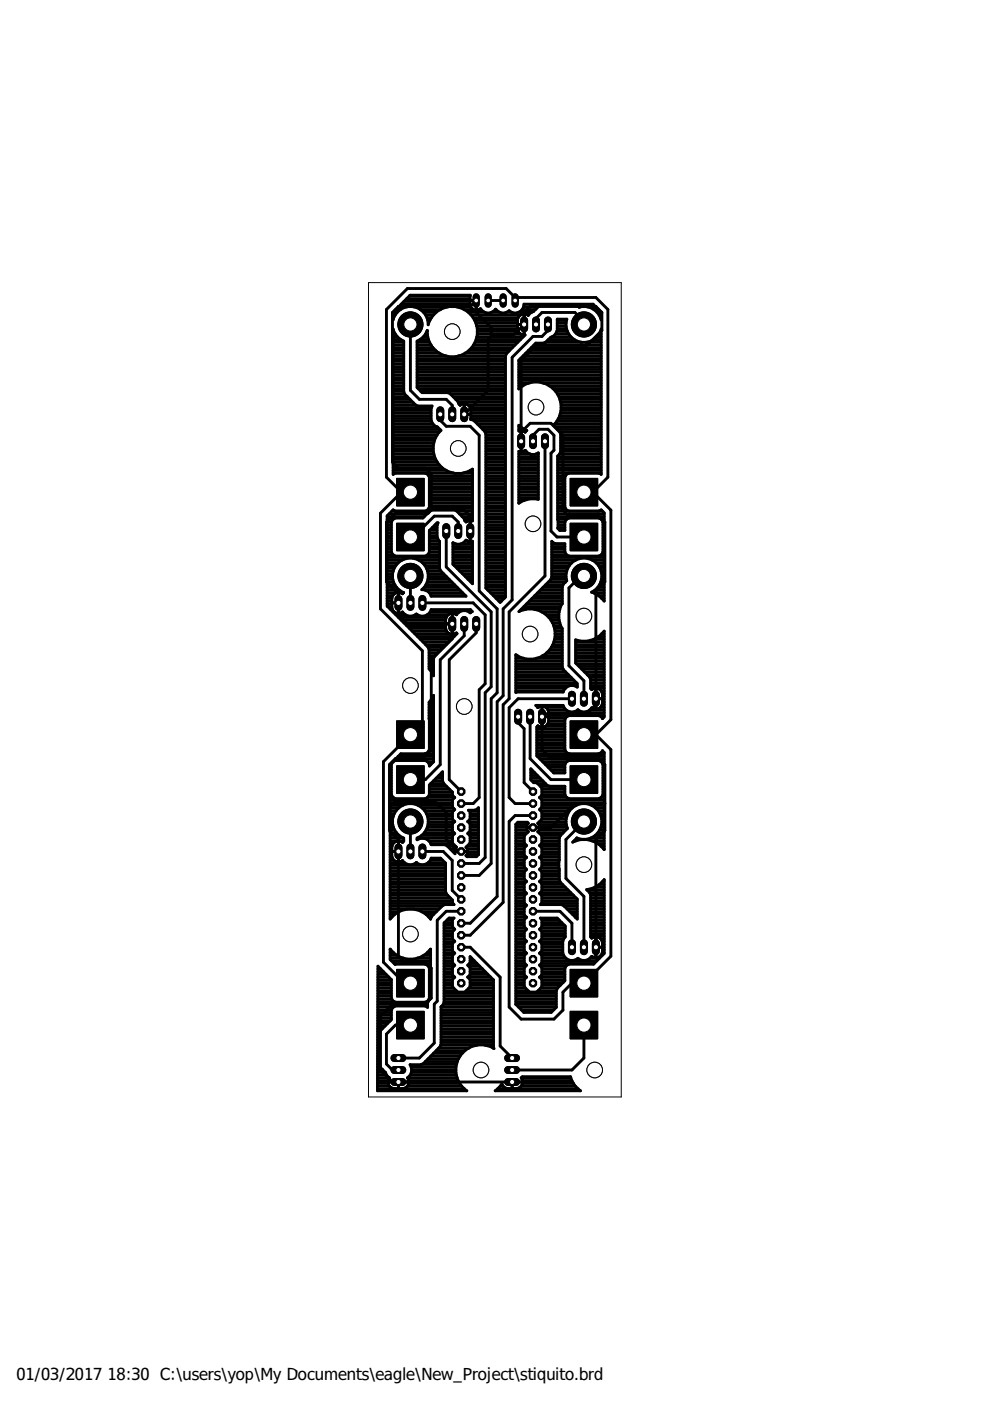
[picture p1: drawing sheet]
<svg xmlns="http://www.w3.org/2000/svg" width="210mm" height="297mm" viewBox="0 0 210 297" stroke-linecap="round" stroke-linejoin="round" font-family="sans-serif">
<defs><g id="words">
<g font-size="3.5">
<text x="3.5" y="292.5">01/03/2017</text>
<text x="22.8" y="292.5">18:30 C:\users\yop\My Documents\eagle\New_Project\stiquito.brd</text>
</g>
</g></defs>
<g fill="none" stroke="#000" stroke-width=".61">
<path d="M83.4 66.2l3.6-3.6h12.7v2a1.32 1.32 0 0 0 .8 1.1 1.32 1.32 0 0 0 1.4-.3 1.89 1.89 0 0 0 3.2 .2 1.87 1.87 0 0 0 2.8 .3 1.85 1.85 0 0 0 2.1 .3 1.85 1.85 0 0 0 1.1-1.7h14.7l1.7 1.7M83.4 72.6h2.2M83.4 79.5h2.2M83.4 78.9h2.2M83.4 78.3h2.2M83.4 77.8h2.2M83.4 77.2h2.2M83.4 76.6h2.2M83.4 76h2.2M83.4 75.5h2.2M83.4 74.9h2.2M83.4 74.3h2.2"/>
<path d="M83.4 73.7h2.2M83.4 73.2h2.2M83.4 72h1.6M83.4 71.4h.9M83.4 70.8h.4M83.4 70.3h.1M83.4 67.4h.1M83.4 66.8h.4M83.4 66.2h.8M83.5 70.3a3.8 3.8 0 0 0 2.1 2v10.7l.2 .6 2.3 2.3M83.5 70.3l-.1-.5v30.8l.5-.3M83.9 65.6h1"/>
<path d="M84.5 65h1.8M85.1 64.5h14.6M85.7 63.9h14M86.2 63.3h13.5M86.5 65a3.8 3.8 0 0 0-3.1 2.8v-1.6M86.8 62.7h12.9M87 68.8v14l1.9 1.9h5.7l1.3 1.2v1.9M87.5 65a3.7 3.7 0 0 1 3.3 3.9 5.2 5.2 0 0 1 4.4-3.9M87.7 65h7.3M88.4 72.6h2.7M88.4 79.5h18.8M88.4 78.9h18.8"/>
<path d="M88.4 78.3h18.8M88.4 77.8h18.8M88.4 77.2h18.8M88.4 76.6h18.8M88.4 76h18.8M88.4 75.5h6.2M88.4 74.9h4.8M88.4 74.3h4M88.4 73.7h3.4M88.4 73.2h3M89 72h1.8M89.1 65.6h4.3"/>
<path d="M89.7 71.4h1M89.8 66.2h2.7M90.2 70.8h.4M90.2 66.8h1.7M90.5 70.3a3.8 3.8 0 0 1-2.1 2v9.9l1.1 1h5.4l.5 .3 1.7 1.6 .2 .5M90.5 70.3h.1M90.6 67.4h.9M90.7 67.9h.4M90.8 68.5h.1M96.6 65a5.3 5.3 0 0 1 4.6 5.8 5.3 5.3 0 0 1-5.7 4.8 5.3 5.3 0 0 1-4.9-5.6l-.1 .3M96.8 65h3M97.2 75.5h10"/>
<path d="M98.4 65.6h1.9M98.6 74.9h8.9M99.3 66.2h3.5M99.4 74.3h8.6M99.7 63.7h1.3M99.7 65h-15.2l-1.3 1.3v31.7l1.3 1.3h5.7l1.2 1.2v7.7M99.7 65l4.4 4.4v1.9M99.9 66.8h10.4M100 73.7h8.6M100.3 67.4h9.6M100.4 73.2h8.8M100.6 67.9h9.1"/>
<path d="M100.7 72.6h9.1M100.9 68.5h8.8M100.9 72h9.5M101 63.7v2.1M101 65.6h.1M101 65h.1M101 64.5h.1M101 63.9h.1M101 63.7l-1.3 1.3M101 69.1h8.7M101.1 71.4h9.8M101.2 70.8h9.2"/>
<path d="M101.2 70.3h8.7M101.2 69.7h8.5M101.6 65.6h.4M103.5 63.7h3.2M104.1 71.3l-.6 .7v10.8l-5.1 5h1.4M104.2 66.2h1.8M105 65.6h.2M107.2 75.5v51.1l-1.2 1.1-3-3v-32.7l-.2-.5-2.3-2.3-.7-.2v-2.1a1.39 1.39 0 0 0-2.2-1l-.3-.2M107.4 66.2h1.1M109.7 68.8h1.4M109.9 66.2h2.9M110 79.5h17.5"/>
<path d="M110 78.9h17.5M110 78.3h17.5M110 77.8h17.5M110 77.2h17.5M110 76.6h17.5M110.3 76h17.2M110.7 65.6h2.8M110.9 75.5h16.6M111 65h3.1M111.1 68.8l-2.5 2.5h-4.5M111.1 71v-4.7l1.3-1.3h13.9l1.3 1.3v3.8l-3.2 3.1h-10.8l-3.1 3.2v19.4M111.1 70.8h.1"/>
<path d="M111.1 70.3h.1M111.1 69.7h.1M111.1 69.1h.1M111.1 68.5h.1M111.1 67.9h.1M111.1 67.4h.1M111.1 66.8h.1M111.5 74.9h16M111.9 66.8h.2M112 66.8v.1M112 66.9a1.38 1.38 0 0 0-2.3 .9v1.9a1.4 1.4 0 0 0 1.6 1.3l-3.9 4-.2 .5M112.1 74.3h15.4"/>
<path d="M112.6 73.7h14.9M113.2 73.2h14.3M113.6 68.8v-1.3l1.3-1.2h7l1.9 1.9v.6M114.1 65l.5-.2h7.6l.5 .2M114.1 65l-1 1.1-.6 .2-.5 .5M115.7 72.6h11.8M116.2 68.8v1.3l-1.3 1.2h-1.9l-4.4 4.5v51.4l-1.9 1.9v18.4l-1.3 1.3v41.3l-5.7 5.6h-1.9M116.3 72h5.5M117 71.4h4.1M117.8 70.8h2.8M118 70.3h2.3M118.2 69.7h1.9"/>
<path d="M118.2 69.1h1.8M118.2 68.5h1.8M118.2 67.9h1.9M120.3 70.3l-.3-1 .2-1.6h-2v2.3l-.3 .7-.6 .6-.5 .2-1.1 1-.5 .2h-1.6l-3.6 3.7v6.1a5.3 5.3 0 0 1 6.1-1 5.3 5.3 0 0 1 2.9 5.5M120.3 70.3a3.8 3.8 0 0 0 3 2.3M122.7 65h.4M123.3 65l-.5 .2-.1-.2M124.3 65a3.8 3.8 0 0 1 3.2 2.8v-1.6M124.5 65h1.8M125.8 72h1.7M125.9 65.6h1M126.5 71.4h1"/>
<path d="M126.6 66.2h.9M127 70.8h.5M127 66.8h.5M127.3 70.3l.2-.5v30.8l-.6-.3M127.3 70.3a3.8 3.8 0 0 1-3 2.3M127.3 70.3h.2M127.3 67.4h.2M83.4 99.7h11.2M83.4 99.1h10.3M83.4 98.6h9.7M83.4 98h9.3M83.4 97.4h9"/>
<path d="M83.4 96.8h8.7M83.4 96.2h8.6M83.4 95.7h8.5M83.4 95.1h8.5M83.4 94.5h8.5M83.4 93.9h8.6M83.4 93.4h8.7M83.4 92.8h9M83.4 92.2h9.3M83.4 91.6h9.7M83.4 91.1h9.9M83.4 90.5h9.2"/>
<path d="M83.4 89.9h8.4M83.4 89.3h8.1M83.4 88.7h8M83.4 88.2h8M83.4 87.6h8M83.4 87h8M83.4 86.4h8.1M83.4 85.9h4.7M83.4 85.3h4.1M83.4 84.7h3.5M83.4 84.1h3M83.4 83.5h2.4"/>
<path d="M83.4 83h2.2M83.4 82.4h2.2M83.4 81.8h2.2M83.4 81.2h2.2M83.4 80.6h2.2M83.4 80.1h2.2M87.7 85.5h.1M88.1 85.9l.5 .2h3l-.2 .5v2.5l.3 .7 1.8 1.4a5.3 5.3 0 0 0-.5 7.3 5.3 5.3 0 0 0 7.2 1v10.9h-.6l-.8 .3M88.4 81.8h18.8M88.4 81.2h18.8M88.4 80.6h18.8M88.4 80.1h18.8"/>
<path d="M88.6 82.4h18.6M89.2 83h18M93.3 87.8v1.3l1.3 1.3h5.1l1.9 1.9v33l3.8 3.8v17.8l-1.3 1.2v35l-2.5 2.5h-3.8M95.5 83.5h11.7M96.1 84.1h11.1M96.7 84.7h10.5M97.2 85.3h10M97.3 85.6v.1M97.5 85.9h.1M98.4 85.6v2.3M98.4 87.6h.1M98.4 87h.1"/>
<path d="M98.4 86.4h.1M98.4 85.9h.1M99.2 85.9h8M99.7 86.4h7.5M99.7 99.7h.5M99.8 88.7h7.4M99.8 88.2h7.4M99.8 87.6h7.4M99.8 87h7.4M100.6 89.3h6.6M101.2 89.9h6M101.8 90.5h5.4"/>
<path d="M102.4 91.1h4.8M102.9 91.6h4.3M103 99.7h4.2M103 99.1h4.2M103 98.6h4.2M103 98h4.2M103 97.4h4.2M103 96.8h4.2M103 96.2h4.2M103 95.7h4.2M103 95.1h4.2M103 94.5h4.2"/>
<path d="M103 93.9h4.2M103 93.4h4.2M103 92.8h4.2M103 92.2h4.2M110 90.2l1.7 1.1-.3 .3-.8-.3-.6 .1zM110 95.7l.8 .1 .6-.3a1.94 1.94 0 0 0 2.7 .5v9.9a5 5 0 0 0-4.1 .8zM110 99.7h4.1M110 99.1h4.1M110 98.6h4.1M110 98h4.1M110 97.4h4.1M110 96.8h4.1"/>
<path d="M110 96.2h2.4M110 91.1h1.3M110 90.5h.3M110 82.4h.1M110 81.8h.8M110 81.2h2.1M110 80.6h17.5M110 80.1h17.5M110.5 93.6h.1M110.5 95.7h.1M110.5 95.1h.1M110.5 94.5h.1"/>
<path d="M110.5 93.9h.1M110.5 93.4h.1M110.5 92.8h.1M110.5 92.2h.1M110.5 91.6l1.9-1.9h4.4l2.6 2.6v15.9l1.2 1.2h6.4l1.2 1.3v12.7l-1.9 1.9v25.1M111 95.7h.5M113 93.6v-1.3l1.3-1.3h1.9l1.3 1.3v3.2l-.7 .6v16.5l1.3 1.3h5.7M113.6 96.2h.5M115.2 81.2h12.3M115.5 93.6v28.5l-7.6 7.6v18.4l-1.2 1.3v41.9l-7 7h-1.9M116.5 81.8h11M117.2 82.4h10.3"/>
<path d="M117.6 89.9h9.9M117.7 90.5h9.8M117.8 83h9.7M118 89.3h9.5M118.2 83.5h9.3M118.2 99.7h9.3M118.2 99.1h9.3M118.2 98.6h9.3M118.2 98h9.3M118.2 97.4h9.3M118.2 96.8h9.3M118.2 91.1h9.3"/>
<path d="M118.4 88.7h9.1M118.5 84.1h9M118.6 88.2h8.9M118.7 96.3l-.5 .4v13.4M118.7 96.2h8.8M118.7 84.7h8.8M118.7 91.6h8.8M118.8 87.6h8.7M118.9 95.7h8.6M118.9 95.1h8.6M118.9 94.5h8.6M118.9 93.9h8.6"/>
<path d="M118.9 93.4h8.6M118.9 92.8h8.6M118.9 92.2h8.6M118.9 85.3h8.6M119 87l-.4 1.4-.7 1.2-.6 .5 1.4 1.4 .2 .5v3.7l-.2 .6M119 87h8.5M119 86.4h8.5M119 85.9h8.5M82.1 110.7h.9M82.1 112.4h.9M82.1 119.9h1.8M82.1 119.4h2.3"/>
<path d="M82.1 118.8h3.1M82.1 118.2h11.1M82.1 117.6h1.3M82.1 117.1h.9M82.1 116.5h.9M82.1 115.9h.9M82.1 115.3h.9M82.1 114.7h.9M82.1 114.2h.9M82.1 113.6h.9M82.1 113h.9M82.1 111.8h.9"/>
<path d="M82.1 111.3h.9M82.1 110.1h1.2M82.1 109.5h7.9M82.5 109h8M83.1 108.4h8M83.4 100.3h12.7M83.9 108.4l-.5-.3-1.3 1.3v19.1l8.6 8.7 .3 .5v4.1l.9 1.5v-3.7l.2-.5 4.8-4.8-.1-.1M85.1 104.4l-3.2-3.2v-35.6l4.5-4.4h20.9l1.9 1.9v.6l.7-.6h16.4l2.6 2.5v35.6l-3.2 3.2M85.1 104.4l-4.4 4.4v20.3l8.9 8.9v15.2l-8.3 8.3v42.5l4.4 4.4h1.3M85.1 104.4h1.9M88.8 118.8h4.4M89.6 119.4h3.6"/>
<path d="M90.1 119.9h3.1M90.1 100.3l.5 .2 .4 .7v6.3l-.4 .7-.5 .2M90.7 117.6h2.5M90.9 107.8h9.3M90.9 100.9h9.3M91 117.1h2.2M91 116.5h2.2M91 115.9h2.2M91 115.3h2.2M91 114.7h2.2M91 114.2h1.8M91 113.6h1.7"/>
<path d="M91 113h1.7M91 107.2h9.2M91 106.6h9.2M91 106.1h9.2M91 105.5h9.2M91 104.9h9.2M91 104.3h9.2M91 103.8h9.2M91 103.2h9.2M91 102.6h9.2M91 102h9.2M91 101.5h9.2"/>
<path d="M91.1 112.4h1.6M91.4 108.2l-.6 .6h-7l-1.9 1.9v12.7l2.6 2.5M91.4 108.2h7l1.3 1.2v5.4M91.7 111.8h1M92.2 111.3h.5M94.6 112.6v7.6l9.5 9.5v15.9l-1.2 1.3v34.9l-1.3 1.3h-3.8M96 115.1h.1M96 119.4h4.2M96 118.8h4.2M96 118.2h4.2M96 117.6h4.2M96 117.1h4.2"/>
<path d="M96 116.5h4.2M96 115.9h4.2M96 115.3h.6M96.4 119.9h3.8M96.9 108.4h3.3M97.2 112.6v-1.9l-1.3-1.3h-3.8l-4.4 4.5h-.7M97.4 109h2.8M97.7 115.3h2.5M98 109.5h2.2M98.2 100.3h2M98.5 110.1h1.7M98.6 110.4a6.2 6.2 0 0 0-2.4-2.4h-4.4l-.5 .2-1.6 1.6h-5.8l-.8 .5-.1 .4v6.3l.5 .7 .4 .2h6.2l.5-.2 .4-.7v-4.5l1.7-1.7h.2l-.2 .6v2.4l.5 1v5.7"/>
<path d="M98.6 110.4l.2 .3M98.6 110.4h.1M98.6 114.7h.6M98.8 114.5a1.97 1.97 0 0 1-2.7 .6M98.8 114.5h.1M98.8 110.7h.1M98.8 114.5l.8 .3 .6-.1v9.1l-4.2-4.2v-4.5M99.7 112.6h.1M99.7 110.7h.1M99.7 112.4h.1M99.7 114.7h.1M99.7 114.2h.1"/>
<path d="M99.7 113.6h.1M99.7 113h.1M99.7 111.8h.1M99.7 111.3h.1M103 108.4h4.2M103 100.3h4.2M103 110.7h4.2M103 112.4h4.2M103 119.9h4.2M103 119.4h4.2M103 118.8h4.2M103 118.2h4.2"/>
<path d="M103 117.6h4.2M103 117.1h4.2M103 116.5h4.2M103 115.9h4.2M103 115.3h4.2M103 114.7h4.2M103 114.2h4.2M103 113.6h4.2M103 113h4.2M103 111.8h4.2M103 111.3h4.2M103 110.1h4.2"/>
<path d="M103 109.5h4.2M103 109h4.2M103 107.8h4.2M103 107.2h4.2M103 106.6h4.2M103 106.1h4.2M103 105.5h4.2M103 104.9h4.2M103 104.3h4.2M103 103.8h4.2M103 103.2h4.2M103 102.6h4.2"/>
<path d="M103 102h4.2M103 101.5h4.2M103 100.9h4.2M110 100.3h4.1M110 106.6h.1M110 106.1h1.2M110 105.5h4.1M110 104.9h4.1M110 104.3h4.1M110 103.8h4.1M110 103.2h4.1M110 102.6h4.1"/>
<path d="M110 102h4.1M110 101.5h4.1M110 100.9h4.1M117 119.9h3.7M117 119.4h4.2M117 118.8h5M117 118.2h11.1M117 117.6h3.1M117 117.1h2.8M117 116.5h2.8M117 115.9h2.8M117 115.3h2.8"/>
<path d="M118.2 110.1l.1 1.9 .4 .4h1.1v-1.7l.4-.7 .5-.2h6.2l.5 .2 .4 .7v6.3l-.4 .7-.5 .2h-6.2l-.5-.2-.4-.7v-1.7h-2l-.8-.5v7.6l-.2 .5-6.8 6.8a5.3 5.3 0 0 1 7.7 5.1 5.3 5.3 0 0 1-8.3 4v8l10-.1 .2-.5 .6-.6 .7-.2M118.2 108.4h9.5M118.2 100.3h9.3M118.2 109.5h9.9M118.2 109h9.9M118.2 107.8h1.7M118.2 107.2h1.6M118.2 106.6h1.6M118.2 106.1h1.6M118.2 105.5h1.6M118.2 104.9h1.6M118.2 104.3h1.6"/>
<path d="M118.2 103.8h1.6M118.2 103.2h1.6M118.2 102.6h1.6M118.2 102h1.6M118.2 101.5h1.6M118.2 100.9h1.7M118.3 110.1h1.8M118.3 111.8h1.5M118.3 110.7h1.5M118.3 111.3h1.5M120.7 100.3l-.5 .2-.4 .7v6.3l.4 .7 .5 .2M123.8 104.4h1.9"/>
<path d="M125.6 118.8h2.5M125.7 104.4l3.8 3.8v44.4l-3.2 3.2M126.4 119.4h1.7M126.9 119.9h1.2M126.9 108.4l.6-.3 .6 .6v18.7a5 5 0 0 0-2.7-1.8l.7-.5M127.5 117.6h.6M127.5 110.1h.6M127.8 110.7h.3M127.8 117.1h.3M127.8 112.4h.3M127.8 116.5h.3M127.8 115.9h.3"/>
<path d="M127.8 115.3h.3M127.8 114.7h.3M127.8 114.2h.3M127.8 113.6h.3M127.8 113h.3M127.8 111.8h.3M127.8 111.3h.3M82.1 128h1M82.1 127.4h1M82.1 126.9h1M82.1 126.3h1.2M82.1 125.7h1.8"/>
<path d="M82.1 125.1h2.6M82.1 124.5h2M82.1 124h1.6M82.1 123.4h1.3M82.1 122.8h1.2M82.1 122.2h1.1M82.1 121.7h1.1M82.1 121.1h1.3M82.1 120.5h1.5M82.2 128.6h.9M82.7 129.2h.5M83.1 126.9l.1 2.3"/>
<path d="M83.1 127.8h1.4M83.2 129.2a1.38 1.38 0 0 0 2.1 .6M83.2 121.6a3.8 3.8 0 0 0 2.4 4M83.2 121.6a3.8 3.8 0 0 1 3.8-3.3 3.8 3.8 0 0 1 3.8 3.3M83.3 126.3l-.2 .6M83.3 129.8h.3M83.9 130.3h2M83.9 125.7h1.1M83.9 125.7l-.6 .6M84.5 125.6v4.8l1.9 1.9h9.5M84.5 130.9h10.1M84.5 129.8h.1"/>
<path d="M84.5 129.2h.1M84.5 128.6h.1M84.5 128h.1M84.5 127.4h.1M84.5 126.9h.1M84.5 126.3h.1M84.5 125.7h.1M85 125.7l.3 .2M85 125.7h.5M85.1 131.5h9.4M85.3 125.9h.1M85.3 129.8h.1"/>
<path d="M85.3 129.8a2 2 0 0 0 2.8 .5M85.6 125.6h.1M85.6 125.6l-.3 .3M85.6 132.1h8.9M86.2 132.7h8.3M86.8 133.2h7.7M87 122.1v5.7M87.4 133.8h7.3M87.9 134.4h7.4M88.1 130.3h.4M88.1 130.3l.2-.1a1.92 1.92 0 0 0 2.4 .1M88.5 135h7.8"/>
<path d="M89.1 135.5h6.6M89.6 127.8h10.7l2.6 2.6v14.6l-1.3 1.2v22.9l-1.3 1.3h-2.5M89.7 136.1h5.4M89.9 124.5h7M90.2 125.1h7.3M90.3 136.7h4.3M90.3 124h6.1M90.4 120.5h2.8M90.6 123.4h5.2M90.6 130.3h4.4M90.7 121.1h2.8M90.7 122.8h4.5"/>
<path d="M90.8 137.3h3.2M90.8 122.2h3.8M90.8 121.7h3.3M91 139.6h.9M91 139h1.2M91 138.4h1.8M91 137.8h2.4M91 125.7h7.1M91.2 129.8l-.5 .5M91.2 129.8l.2-.6h8.3l.4 .5-.4 .2a1.91 1.91 0 0 0-2.9 .4M91.2 129.8h6.2M91.4 126.3h7.3"/>
<path d="M93.2 120.5l.2 .5 5.4 5.4h-7.4a1.84 1.84 0 0 0-2-1.4 3.7 3.7 0 0 0 1.4-3.4M94.5 133.2a1.4 1.4 0 0 0 2.3 1M95.9 130v5.4l-4.5 4.5v19l-1.8 1.9h-5.8l-1.2 1.3v14l1.9 1.9v24.7l1.2 1.3h4.5l1.2 1.3v6.3l-1.2 1.3h-7l-2.5 2.5v11.5l2.5 2.5M95.9 134.4h.1M95.9 133.8h.1M95.9 133.2h.1M95.9 132.7h.1M95.9 132.1h.1M95.9 131.5h.1M95.9 130.9h.1M95.9 130.3h.1M96.5 134.4h.4"/>
<path d="M96.8 130.3h.1M96.8 134.2h.1M96.8 130.3a1.4 1.4 0 0 0-2.3 1v1.9M96.9 120.5h3.3M97.5 121.1h2.7M98.1 121.7h2.1M98.4 132.3v2.5l-5.1 5.1v22.2l-3.1 3.2h-3.8M98.7 122.2h1.5M99.2 122.8h1M99.5 129.8h.4M99.8 123.4h.4M101 132.3v1.9l-5.8 5.7v25.4l2.6 2.5"/>
<path d="M103 124.5h4.2M103 124h4.2M103 123.4h4.2M103 122.8h4.2M103 122.2h4.2M103 121.7h4.2M103 121.1h4.2M103 120.5h4.2M103.4 125.1h3.8M104 125.7h3.2M104.6 126.3h2.6M105.2 126.9h1.7"/>
<path d="M105.8 127.4h.5M109.4 139.6h1.7M109.4 139h.3M110.5 129.2h1M111.1 128.6h7.8M111.7 128h7.5M112.2 127.4h7M112.8 126.9h6.4M113.3 129.2h5.4M113.4 126.3h5.8M113.7 139.6h5.5M114 125.7h5.2"/>
<path d="M114.6 125.1h4.6M114.9 129.8h3.7M115.1 139h4.1M115.1 124.5h4.1M115.7 124h3.7M115.8 130.3h2.7M115.9 138.4h3.3M116.3 123.4h3.6M116.4 130.9h2.1M116.5 137.8h2.7M116.8 122.8h3.3M116.8 131.5h1.8"/>
<path d="M116.9 137.3h2.3M117 122.2h3M117 121.7h3M117 121.1h3.2M117 120.5h3.4M117.1 132.1h1.6M117.2 136.7h2M117.4 132.7h1.5M117.4 136.1h1.8M117.6 133.2h1.6M117.6 135.5h1.6M117.7 135h1.5"/>
<path d="M117.7 134.4h1.5M117.7 133.8h1.5M119.8 123.4h.1M119.8 123.4l-.4 .4-.2 .6v3.6a5 5 0 0 0 0 5.3v8.1l.2 .6 3 2.9v.8M120 121.6l.2 1.5-.4 .3M120 121.6a3.8 3.8 0 0 1 3.8-3.3 3.8 3.8 0 0 1 3.8 3.3M122 139.6h6.1M122 139h6.1M122 138.4h6.1M122 137.8h6.1M122 137.3h6.1M122 136.7h6.1"/>
<path d="M122 136.1h6.1M123.8 122.1h-.6l-2.6 2.6v16.5l3.2 3.1v3.8M125.9 125.7h2.2M125.9 135.5h2.2M126.1 125.1h2M126.7 124.5h1.4M126.9 135h1.2M126.9 126.3h1.2M127.1 124h1M127.2 120.5h.9M127.4 123.4h.7M127.4 121.1h.7"/>
<path d="M127.5 122.8h.6M127.6 134.4h.5M127.6 126.9h.5M127.6 121.6a3.9 3.9 0 0 1-1.5 3.5M127.6 122.2h.5M127.6 121.7h.5M90.1 159.8l.8-.5 .1-.4v-10l.9-1.5v14.1M90.9 159.2h1M91 151.7h.9M91 152.3h.9M91 151.1h.9M91 150.6h.9"/>
<path d="M91 150h.9M91 149.4h.9M91 141.3h.9M91 140.7h.9M91 140.1h.9M91 158.6h.9M91 158.1h.9M91 157.5h.9M91 156.9h.9M91 156.3h.9M91 155.7h.9M91 155.2h.9"/>
<path d="M91 154.6h.9M91 154h.9M91 153.4h.9M91 152.9h.9M91 148.8h.9M91 141.9h.9M91.5 148.2h.4M91.5 142.5h.4M91.8 147.7h.1M91.8 143h.1M91.9 159.8h-6.9l-2.3 2.3M109.4 145.4h13"/>
<path d="M109.4 145.9h10.5M109.4 146.5h10.1M109.4 144.8h12.8M109.4 144.2h12.2M109.4 143.6h11.7M109.4 143h11.1M109.4 142.5h10.5M109.4 141.9h10M109.4 141.3h9.8M109.4 140.7h9.8M109.4 140.1h9.8M109.9 152v1.2l1.2 1.3v11.4l1.9 1.9"/>
<path d="M112.4 152v8.8l4.4 4.5h7M113.8 159.8h14.3M113.8 159.2h6.1M113.8 158.6h6M113.8 158.1h6M113.8 157.5h6M113.8 156.9h6M113.8 156.3h6M113.8 155.7h6M113.8 155.2h6M113.8 154.6h6M113.9 154h.3"/>
<path d="M114 150h.1M114 150a1.38 1.38 0 0 1 2.3 1v1.9a1.38 1.38 0 0 1-2.3 1l-.2 .2v6.2l3.6 3.6h2.4v-1.8l.4-.7 .5-.2h6.2l.5 .2 .4 .7v6.3l-.4 .8-.5 .1h-6.2l-.5-.1-.4-.8v-1.7h-3.3l-.5-.2-3.5-3.5v2.3l.7 .6h.6l1.1 1.1v1.6l-.5 .5 .5 .5v1.5l-.5 .5 .5 .5v1.6M114 150l-.4-.4h5.8a1.91 1.91 0 0 0 3.1 .9 1.92 1.92 0 0 0 3-.4 1.39 1.39 0 0 0 2.2-1v-1.9a1.39 1.39 0 0 0-2.2-1l-.3-.2v-1.9l-.2-.6-3-2.9v-4.9a5.3 5.3 0 0 0 6.1-1.9v18.2l-.4 .4-.3-.5-.5-.2M114.9 149.7v9.2l1.9 1.9h10.2l1.2 1.3v14l-1.9 1.9v25.1M114.9 151.7h.1M114.9 154h.1M114.9 153.4h.1M114.9 152.9h.1M114.9 152.3h.1M114.9 151.1h.1M114.9 150.6h.1M114.9 150h.1"/>
<path d="M115.6 154h4.2M115.7 150h3.9M116.2 153.4h3.6M116.2 150.6h3.9M116.3 151.7h11.8M116.3 152.9h3.5M116.3 152.3h3.6M116.3 151.1h11.8M120.7 151.7l-.5 .2-.4 .7v6.3l.4 .7 .5 .2M121.3 148.1h-11.4l-2 2v19l1.3 1.3h3.8M121.6 145.4l.8 .2M122 140.1h6.1"/>
<path d="M122.2 140.7h5.9M122.4 145.6v.1M122.5 150.6h.1M122.8 141.3h5.3M123.4 141.9h4.7M123.8 155.8h2.5M123.9 142.5h4.2M124.5 143h3.6M124.6 143.1h.1M125 150.6h3.1M125.1 143.6h3M125.2 145.4h2.9"/>
<path d="M125.2 145.9h.9M125.2 144.8h2.9M125.2 144.2h2.9M126.3 149.4l-1.9 1.9h-8.9l-.6 .7h1.4M126.3 155.8l3.2 3.1v43.8l-5.7 5.7h-2.5l-1.9 2v3.8l-1.9 1.9h-7l-2.6-2.6v-39.3l1.3-1.3h3.8M126.3 148.1h1.4M126.3 150h.1M126.3 149.4h.1M126.3 148.8h.1M126.3 148.2h.1M126.3 147.7h.1M126.3 147.1h.1"/>
<path d="M126.3 146.5h.1M126.6 145.9h1.5M126.9 159.8l.5-.2 .3-.4 .4 .3v20.6a5.3 5.3 0 0 0-6.7-1.5l.9-.9a3.8 3.8 0 0 0 3 0M127.3 150h.8M127.5 146.5h.6M127.7 149.4h.4M127.7 152.3h.1M127.7 159.2h.1M127.7 147.1h.4M127.7 148.8h.4M127.7 148.2h.4M127.7 147.7h.4"/>
<path d="M82.6 171l1.2-1.3h8.3l2.5 2.6v5.7l2.6 2.5M82.7 178.3h2.9M82.7 162.1v32.8a5.3 5.3 0 0 1 3.6-2.2M82.7 179.4h.4M82.7 178.9h.7M82.7 177.7h2.9M82.7 177.1h1.9M82.7 176.6h1.3M82.7 176h1M82.7 175.4h.7M82.7 174.8h.6M82.7 174.2h.5"/>
<path d="M82.7 173.7h.5M82.7 173.1h.7M82.7 172.5h.9M82.7 171.9h1.2M82.7 171.3h1.8M82.7 170.8h2.6M82.7 170.2h13.2M82.7 169.6h13.2M82.7 169h.6M82.7 168.5h.3M82.7 167.9h.3M82.7 167.3h.3"/>
<path d="M82.7 166.7h.3M82.7 166.1h.3M82.7 165.6h.3M82.7 165h.3M82.7 164.4h.3M82.7 163.8h.3M82.7 163.3h.3M82.7 162.7h.3M82.7 162.1h.3M83.2 173.7a3.8 3.8 0 0 0 2.4 4M83.2 173.7a3.8 3.8 0 0 1 3.8-3.3 3.8 3.8 0 0 1 3.8 3.3M83.3 161.5h.1"/>
<path d="M83.8 161h8.1M84.4 178.3a1.42 1.42 0 0 0-1.3 1.3v1.9a1.4 1.4 0 0 0 2.2 1 1.94 1.94 0 0 0 3 .4 1.91 1.91 0 0 0 3.1-1h2l1.1 1.1v6.1l.2 .5 1.2 1.2v.7l.4 .3h-2a8 8 0 0 0-3 3M84.4 160.4h7.5M84.5 179.4h.1M84.5 178.9h.1M85.6 177.7v.7l-.3 .2-.7-.3M87 174.2v6.3M88.4 178l.1 .1M88.5 177.7l-.1 .3M88.5 177.7h7.4M88.7 170.8h7.2M89.4 177.1h6.6"/>
<path d="M89.5 171.3h6.6M90 176.6h6.2M90.1 171.9h6M90.3 176h5.6M90.4 172.5h5.5M90.6 175.4h5.3M90.6 173.1h5.3M90.7 161.5h1.2M90.7 169h5.7M90.8 174.8h5.1M90.8 173.7a3.8 3.8 0 0 1-2.3 4M90.8 174.2h5.6"/>
<path d="M90.8 173.7h5.1M90.9 178.3h5M91 162.1h.4M91 168.5h4.9M91 167.9h4.8M91 167.3h4.3M91 166.7h3.7M91.3 178.9h4.7M91.3 166.1h2.8M91.9 165.6h1.9M91.9 161.5l-.9 .9a1.1 1.1 0 0 0-.9-1.2h-6.2l-.8 .5-.1 .4v6.3l.1 .4 .8 .5h6.2l.8-.5 .1-.4v-2l2.8-2.8v2M92.5 165h1.3"/>
<path d="M93.1 164.4h.7M93.6 163.8h.2M93.8 165.6l.2 .5 1.9 1.9v.6l.5 .5-.5 .5v1.5l.5 .5-.5 .5v1.6M94.9 179.4h1.7M95.9 173.7l.5 .5-.5 .5v1.5l.5 .5-.5 .5v1.6l.9 .8-.3 .4v1l-1.7-1.7-.5-.2h-2.9a1.95 1.95 0 0 0-3-1.1M99 179.4h2.5M99.2 174.2h2.3M99.3 171.8h1.3l.9-.5v9.9l-.5 .4h-2l-.2-.2 .3-.3v-1.1l-.3-.4 .9-.8v-1.6l-.5-.5 .5-.5v-1.5l-.5-.5 .5-.5v-1.6zM99.3 176.6h2.2M99.5 171.9h2M99.6 178.9h1.9M99.6 177.1h1.9"/>
<path d="M99.7 178.3h1.8M99.7 177.7h1.8M99.7 176h1.8M99.7 175.4h1.8M99.7 174.8h1.8M99.7 173.7h1.8M99.7 173.1h1.8M99.7 172.5h1.8M101.4 171.3h.1M109.4 178.3h1.7M109.4 179.4h2.1M109.4 178.9h1.9"/>
<path d="M109.4 177.7h1.7M109.4 177.1h1.8M109.4 176.6h2.4M109.4 176h2.3M109.4 175.4h2.3M109.4 174.8h2.4M111.7 176v-1.1l.3-.3-.2-.3h-2l-.4 .5v38.1M111.7 176l.3 .3-.9 .9v1.6l.6 .5-.6 .4v1.6l.6 .5-.6 .5v1.5l.6 .5-.6 .5v1.6M112.5 165h2M112.5 164.4h1.4M112.5 163.8h.9M112.5 163.3h.3"/>
<path d="M112.8 165.6h2.3M113 175.5h.1M113.9 160.4h14.2M114 166.1h1.7M114.2 176.6h5.2M114.2 174.8h5.9M114.3 176l-.3 .3 .9 .9v1.6l-.5 .5 .5 .4v1.6l-.5 .5 .5 .5v1.5l-.5 .5 .5 .5v1.6M114.3 176h5.7M114.3 175.4h5.9M114.3 174.2h5.7M114.4 169h5.7M114.5 161h13.6"/>
<path d="M114.6 166.7h5.2M114.6 179.4h4M114.7 171.9h6M114.7 171.3h6.6M114.8 178.9h3.8M114.8 177.1h4.1M114.9 178.3h3.7M114.9 173.7l-.9 .9 .3 .3v1.1M114.9 177.7h3.7M114.9 173.7h5.1M114.9 173.1h5.3M114.9 172.5h5.5"/>
<path d="M114.9 170.8h7.2M114.9 170.2h13.2M114.9 169.6h13.2M114.9 168.5h4.9M114.9 167.9h4.9M114.9 167.3h4.9M115.1 161.5h5M115.7 162.1h4.1M116.2 162.7h3.6M116.8 163.3h3M117.4 163.8h2.4M118.6 177.7v4.6"/>
<path d="M120.3 175.6v.1M120.3 175.7l-1.5 1.5-.2 .5M121.7 178.3h.4M123.8 174.2l-3.8 3.8v8.2l3.8 3.9v10.7M125.3 177.7h2.8M125.5 170.8h2.6M125.5 178.3h2.6M126.2 177.1h1.9M126.3 171.3h1.8M126.7 178.9h1.4M126.8 176.6h1.3M126.9 171.9h1.2"/>
<path d="M127.1 176h1M127.2 172.5h.9M127.4 175.4h.7M127.4 179.4h.7M127.4 173.1h.7M127.5 169h.6M127.5 161.5h.6M127.6 174.8h.5M127.6 173.7h.5M127.6 173.7a3.8 3.8 0 0 0-4.8-3.2 3.8 3.8 0 0 0-2.5 5.1M127.6 173.7a3.9 3.9 0 0 1-2.3 4M127.6 174.2h.5"/>
<path d="M127.8 168.5h.3M127.8 162.1h.3M127.8 167.9h.3M127.8 167.3h.3M127.8 166.7h.3M127.8 166.1h.3M127.8 165.6h.3M127.8 165h.3M127.8 164.4h.3M127.8 163.8h.3M127.8 163.3h.3M127.8 162.7h.3"/>
<path d="M128.2 170.4h-6.3l-5.1 5.1h-5.1M82.7 192.7h10.4M82.7 194.5h.4M82.7 193.9h1M82.7 193.3h1.9M82.7 192.2h11M82.7 191.6h13.3M82.7 191h13.2M82.7 190.4h12.8M82.7 189.8h12.2M82.7 189.3h11.9M82.7 188.7h11.8"/>
<path d="M82.7 188.1h11.8M82.7 187.5h11.8M82.7 186.9h11.8M82.7 186.4h11.8M82.7 185.8h11.8M82.7 185.2h11.8M82.7 184.6h11.8M82.7 184.1h11.8M82.7 183.5h11.8M82.7 182.9h3.1M82.7 182.3h.8M82.7 181.7h.4"/>
<path d="M82.7 181.2h.4M82.7 180.6h.4M82.7 180h.4M83.1 180.5h1.4M84.5 182.3h.1M84.5 181.7h.1M84.5 181.2h.1M84.5 180.6h.1M84.5 180h.1M87.7 192.7a5.2 5.2 0 0 1 3.6 2.2M88.2 182.9h.1M89.4 193.3h3.1"/>
<path d="M89.6 180.5h4.4l1.9 1.9v6.4l1.9 1.9M90.3 193.9h1.6M90.8 182.9h3.6M90.9 194.5h.6M91.3 182.3h2.5M91.3 194.8v.1M94.1 199.6h2.2M94.1 199.1h1.8M94.1 198.5h1.8M94.1 197.9h1.8M94.1 197.3h2M94.1 196.8h2.1"/>
<path d="M94.1 196.2h1.8M94.2 195.6h1.7M94.8 195h1.1M95.5 180h1M95.9 199.1l.5 .5-.5 .5v1.5l.5 .5-.5 .5v1.6l.5 .4-.5 .5v1.6l.5 .5-.5 .5v1.5l1.1 1.1h1.6l1.1-1.1v-1.5l-.5-.5 .5-.5v-1.6l-.5-.5 .5-.4v-1.4l4.9 5 .1 14.5a5.3 5.3 0 0 0-7.2 1.7 5.3 5.3 0 0 0 1.5 7.3h-19l.1-26.4 2.9 2.8M95.9 195v1.5l.5 .5-.5 .5v1.6M95.9 195l.4-.4h-1.1l-1.1 1.1v16.9l-.6 .9v7.9l-.2 .6-3.6 3.5-.5 .2h-2.2a1.96 1.96 0 0 1 0 2.3M96.1 180.6h.4M96.5 180.5h2.6M97.8 193.2h-3.2l-1.9 1.9v17.2l-.6 .6v8.2l-3.2 3.2h-4.4M97.8 180.5v.1M99 181.2h2.5"/>
<path d="M99.1 180.6h2.4M99.1 180h2.4M109.4 192.7h1.7M109.4 199.6h2.2M109.4 199.1h1.7M109.4 198.5h1.7M109.4 197.9h1.7M109.4 197.3h1.9M109.4 196.8h2M109.4 196.2h1.7M109.4 195.6h1.7M109.4 195h1.7"/>
<path d="M109.4 194.5h2.2M109.4 193.9h1.7M109.4 193.3h1.7M109.4 192.2h2M109.4 191.6h1.9M109.4 191h1.7M109.4 190.4h1.7M109.4 189.8h1.8M109.4 189.3h2.1M109.4 188.7h1.7M109.4 188.1h1.7M109.4 187.5h1.7"/>
<path d="M109.4 186.9h2.2M109.4 186.4h1.7M109.4 185.8h1.7M109.4 185.2h1.7M109.4 184.6h1.9M109.4 184.1h2M109.4 183.5h1.7M109.4 182.9h1.7M109.4 182.3h1.7M109.4 181.7h2.2M109.4 181.2h1.7M109.4 180.6h1.7"/>
<path d="M109.4 180h1.7M111.1 199.1l.6 .5-.6 .5v1.5l.6 .5-.6 .5v1.6l.6 .4-.6 .5v1.6l.6 .5-.6 .5v1.5l1.1 1.1h1.6l1.1-1.1v-1.5l-.5-.5 .5-.5v-1.6l-.5-.5 .5-.4v-1.6l-.5-.5 .5-.5v-1.5l-.5-.5 .5-.5M111.1 186.4l.6 .5-.6 .5v1.5l.6 .5-.6 .5v1.6l.6 .4-.6 .5v1.6l.6 .5M111.1 195v1.5l.6 .5-.6 .5v1.6M111.7 194.5l-.6 .5M113 193.2h5.7l2.6 2.5v5.1M114.4 181.7h4.2M114.5 199.6h4.8M114.5 186.9h4.2M114.6 189.3h6.4M114.7 196.8h5.1M114.7 184.1h3.8"/>
<path d="M114.7 197.3h5.1M114.7 184.6h3.9M114.8 191.6h7.6M114.8 189.8h6.8M114.9 195v1.5l-.5 .5 .5 .5v1.6M114.9 195l-.3-.4h3.5l1.7 1.7v2.3l-.5 1M114.9 199.1h4.6M114.9 198.5h4.9M114.9 197.9h4.9M114.9 196.2h4.8M114.9 195.6h4.2M114.9 195h3.6"/>
<path d="M114.9 191h7.5M114.9 190.4h7.3M114.9 188.7h5.5M114.9 188.1h4.9M114.9 187.5h4.4M114.9 186.4h3.7M114.9 185.8h3.7M114.9 185.2h3.7M114.9 183.5h3.6M114.9 182.9h3.6M114.9 182.3h3.7M114.9 181.2h3.7"/>
<path d="M114.9 180.6h3.7M114.9 180h3.7M118.6 182.3v4.2l.2 .5 3.6 3.6v4.3l-2.9-2.9-.5-.2h-4.4l.3-.3v-1.6l-.5-.5 .5-.5v-1.5l-.5-.5 .5-.5M119.3 199.6v2.5a1.97 1.97 0 0 0 3.2 1.1 1.95 1.95 0 0 0 3-.4M119.7 192.2h2.7M120.2 192.7h2.2M120.8 193.3h1.6M121.4 193.9h1M122 194.5h.4M124.4 188.7h3.7M125 189.2l.2 .6v8.8l.3 .3a1.41 1.41 0 0 1 2.2 1v1.9a1.41 1.41 0 0 1-2.2 1M125 189.2l-.6-.6a5.2 5.2 0 0 0 3.7-2.1v15.7l-2.3 2.2h-5.1l-.5 .2-.4 .7v2.6l-1.6 1.6-.3 .6"/>
<path d="M125 189.3h3.1M125.2 192.7h2.9M125.2 198.5h2.9M125.2 197.9h2.9M125.2 197.3h2.9M125.2 196.8h2.9M125.2 196.2h2.9M125.2 195.6h2.9M125.2 195h2.9M125.2 194.5h2.9M125.2 193.9h2.9M125.2 193.3h2.9"/>
<path d="M125.2 192.2h2.9M125.2 191.6h2.9M125.2 191h2.9M125.2 190.4h2.9M125.2 189.8h2.9M126.1 188.1h2M126.3 199.6h.1M126.3 199.1h.1M127.1 187.5h1M127.4 199.1h.7M127.7 186.9h.4M127.7 199.6h.4"/>
<path d="M128 180h.1M80.1 219.9h.4M80.1 219.3h.4M80.1 218.7h.5M80.1 218.1h.9M80.1 214.7h2.9M80.1 217.6h1.5M80.1 217h2.1M80.1 216.4h2.7M80.1 215.8h2.9M80.1 215.2h2.9M80.1 214.1h2.9"/>
<path d="M80.1 213.5h3.3M80.1 212.9h10.6M80.1 212.4h3.4M80.1 211.8h3M80.1 211.2h2.9M80.1 210.6h2.9M80.1 210.1h2.9M80.1 209.5h2.9M80.1 208.9h2.9M80.1 208.3h2.9M80.1 207.7h2.9M80.1 207.2h2.3"/>
<path d="M80.1 206.6h1.8M80.1 206h1.2M80.1 205.4h.6M82.7 203.1h2.7M82.7 202.5h1.5M82.7 202h.7M82.7 201.4h.1M83 203.7h8.3M83.6 204.3h7.7M87 217.3h-3.2l-1.9 1.9v6.4l1.3 1.3h1.3M88.6 203.1h2.7M89.8 202.5h1.5"/>
<path d="M90.5 212.4h.3M90.6 213.5h.1M90.6 202h.7M90.8 204.9h.5M90.9 204.9l-.8-.5-6.3 .1-1.1-1.1v-2.2a5.3 5.3 0 0 0 8.6 0v10.5l-.6 .9v1l-.6-.3h-6.2l-.4 .2-.5 .7v2l-2.3 2.2-.2 .6v6.9l.2 .5 1 1 .3 .6M90.9 204.9l.1 .4v6.3l-.4 .7-.5 .2h-6.2l-.4-.2-.5-.7v-3.9M91 211.8h.2M91 211.2h.3M91 210.6h.3M91 210.1h.3M91 209.5h.3M91 208.9h.3"/>
<path d="M91 208.3h.3M91 207.7h.3M91 207.2h.3M91 206.6h.3M91 206h.3M91 205.4h.3M91.2 201.4h.1M93.5 214.7h11.1M93.5 219.9h11.1M93.5 219.3h11.1M93.5 218.7h11.1M93.5 218.1h11.1"/>
<path d="M93.5 217.6h11.1M93.5 217h11.1M93.5 216.4h11.1M93.5 215.8h11.1M93.5 215.2h11.1M93.5 214.1h11.1M93.5 213.5h11.1M94 212.9h10.6M94.1 212.4h10.5M94.1 211.8h10.5M94.1 211.2h10.5M94.1 210.6h10.5"/>
<path d="M94.1 210.1h2.7M94.1 209.5h2.1M94.1 208.9h1.8M94.1 208.3h1.8M94.1 207.7h1.8M94.1 207.2h2.3M94.1 206.6h1.8M94.1 206h1.8M94.1 205.4h1.8M94.1 204.9h2.1M94.1 204.3h2M94.1 203.7h1.8"/>
<path d="M94.1 203.1h1.8M94.1 202.5h1.9M94.1 202h2.2M94.1 201.4h1.8M94.1 200.8h1.8M94.1 200.2h1.8M97.8 200.8h1.9l6.3 6.4v14.6l2.6 2.5M98.8 210.1h5.8M99.2 207.2h4.8M99.4 204.9h2.3M99.4 209.5h5.2M99.5 204.3h1.6"/>
<path d="M99.7 208.9h4.9M99.7 208.3h4.9M99.7 207.7h4.9M99.7 206.6h3.7M99.7 206h3.1M99.7 205.4h2.6M99.7 203.7h.8M99.7 203.1h.3M109.4 212.9h8.5M109.4 212.4h8.5M109.4 211.8h8.5M109.4 211.2h8.5"/>
<path d="M109.4 210.6h8.5M109.4 210.1h2.6M109.4 209.5h2M109.4 208.9h1.7M109.4 208.3h1.7M109.4 207.7h1.7M109.4 207.2h2.2M109.4 206.6h1.7M109.4 206h1.7M109.4 205.4h1.7M109.4 204.9h2M109.4 204.3h1.9"/>
<path d="M109.4 203.7h1.7M109.4 203.1h1.7M109.4 202.5h1.8M109.4 202h2.1M109.4 201.4h1.7M109.4 200.8h1.7M109.4 200.2h1.7M109.9 213.5h8M110.5 214.1h6.9M114.1 210.1h3.9M114.4 207.2h5.4M114.5 202h4.8"/>
<path d="M114.6 204.9h5.4M114.6 209.5h3.6M114.8 204.3h11.2M114.8 202.5h4.7M114.9 208.9h3.9M114.9 208.3h4.5M114.9 207.7h4.9M114.9 206.6h4.9M114.9 206h4.9M114.9 205.4h4.9M114.9 203.7h11.7M114.9 203.1h5.1"/>
<path d="M114.9 201.4h4.4M114.9 200.8h4.4M114.9 200.2h4.4M117.9 210.1v3.5l-1 1.1h-5.8l-1.7-1.8M123.8 217.3v7l-2.5 2.6h-12.7M125.1 203.1h2M125.5 202.8h.1M126.3 200.8h1.4M126.3 202.5h.1M126.3 202h.1M126.3 201.4h.1M126.3 200.8h.1"/>
<path d="M126.3 200.2h.1M127.4 202.5h.3M127.7 202h.4M127.7 201.4h.4M127.7 200.8h.4M127.7 200.2h.4M80 230.8h18.5M80 230.3h2.5M80 229.7h2.3M80.1 229.1h2.2M80.1 228.5h2.4M80.1 228h1.9"/>
<path d="M80.1 227.4h1.6M80.1 226.8h1M80.1 226.2h.6M80.1 225.7h.4M80.1 225.1h.4M80.1 224.5h.4M80.1 223.9h.4M80.1 223.3h.4M80.1 222.8h.4M80.1 222.2h.4M80.1 221.6h.4M80.1 221h.4"/>
<path d="M80.1 220.5h.4M82 228l.5 .5M82.2 229.4h28.6M82.3 229.7a1.4 1.4 0 0 0 1.2 1.1l2.4-.1 .5-.4 .3-.6M82.3 229.1v.6M82.5 228.5l-.2 .6M84.5 229.4v1.4M84.5 230.3h.1M84.5 229.7h.1M86.4 228.5l.3 .6M86.4 230.3h11.5M86.4 228.5h10.5"/>
<path d="M86.7 229.1v.6M86.7 229.7h10.8M86.7 229.1h10.5M87 228l-.6 .5M87 228h9.8M87.2 226.2h9.5M87.2 227.4h9.5M87.3 226.8h9.4M89.4 225.7h7.4M90.2 225.1h6.8M90.8 224.5h6.4M91.3 223.9h6.3"/>
<path d="M91.9 223.3h6.1M92.5 222.8h6.1M93.1 222.2h6.4M93.4 221.6h7.7M93.5 221h11.1M93.5 220.5h11.1M102.8 221.6h1.8M104.5 222.2h.2M105.5 230.8h17.1M106.1 230.3h.5M108.6 229.4v1.4M108.6 230.3h.1"/>
<path d="M108.6 229.7h.1M110.5 228.5l.3-.2h10.2a4.8 4.8 0 0 0 2.1 3h-18.1l1.4-1.5a1.4 1.4 0 0 0 1.2 1l2.4-.1 .5-.4 .3-.6M110.5 228.5l.3 .6M110.5 230.3h11.5M110.5 228.5h10.6M110.8 229.1v.6M110.8 229.7h10.8M110.8 229.1h10.5"/>
</g>
<path d="M120.9 205.5h5.8v5.9h-5.8z" fill="#000" stroke="#000" stroke-width=".21"/>
<circle cx="123.8" cy="208.4" r="1.5" fill="#fff" stroke="#000" stroke-width=".21"/>
<path d="M84.1 101.4h5.8v5.9h-5.8z" fill="#000" stroke="#000" stroke-width=".21"/>
<circle cx="87" cy="104.4" r="1.5" fill="#fff" stroke="#000" stroke-width=".21"/>
<path d="M84.1 205.5h5.8v5.9h-5.8z" fill="#000" stroke="#000" stroke-width=".21"/>
<circle cx="87" cy="208.4" r="1.5" fill="#fff" stroke="#000" stroke-width=".21"/>
<path d="M120.9 152.8h5.8v5.9h-5.8z" fill="#000" stroke="#000" stroke-width=".21"/>
<circle cx="123.8" cy="155.8" r="1.5" fill="#fff" stroke="#000" stroke-width=".21"/>
<path d="M120.9 101.4h5.8v5.9h-5.8z" fill="#000" stroke="#000" stroke-width=".21"/>
<circle cx="123.8" cy="104.4" r="1.5" fill="#fff" stroke="#000" stroke-width=".21"/>
<path d="M84.1 152.8h5.8v5.9h-5.8z" fill="#000" stroke="#000" stroke-width=".21"/>
<circle cx="87" cy="155.8" r="1.5" fill="#fff" stroke="#000" stroke-width=".21"/>
<path d="M121.3 147.3v1.7" fill="none" stroke="#000" stroke-width="1.7"/>
<circle cx="121.3" cy="148.1" r=".55" fill="#fff" stroke="#000" stroke-width=".21"/>
<path d="M123.8 147.3v1.7" fill="none" stroke="#000" stroke-width="1.7"/>
<circle cx="123.8" cy="148.1" r=".55" fill="#fff" stroke="#000" stroke-width=".21"/>
<path d="M126.3 147.3v1.7" fill="none" stroke="#000" stroke-width="1.7"/>
<circle cx="126.3" cy="148.1" r=".55" fill="#fff" stroke="#000" stroke-width=".21"/>
<path d="M93.3 87v1.7" fill="none" stroke="#000" stroke-width="1.7"/>
<circle cx="93.3" cy="87.8" r=".55" fill="#fff" stroke="#000" stroke-width=".21"/>
<path d="M95.9 87v1.7" fill="none" stroke="#000" stroke-width="1.7"/>
<circle cx="95.9" cy="87.8" r=".55" fill="#fff" stroke="#000" stroke-width=".21"/>
<path d="M98.4 87v1.7" fill="none" stroke="#000" stroke-width="1.7"/>
<circle cx="98.4" cy="87.8" r=".55" fill="#fff" stroke="#000" stroke-width=".21"/>
<path d="M101 131.4v1.7" fill="none" stroke="#000" stroke-width="1.7"/>
<circle cx="101" cy="132.3" r=".55" fill="#fff" stroke="#000" stroke-width=".21"/>
<path d="M98.4 131.4v1.7" fill="none" stroke="#000" stroke-width="1.7"/>
<circle cx="98.4" cy="132.3" r=".55" fill="#fff" stroke="#000" stroke-width=".21"/>
<path d="M95.9 131.4v1.7" fill="none" stroke="#000" stroke-width="1.7"/>
<circle cx="95.9" cy="132.3" r=".55" fill="#fff" stroke="#000" stroke-width=".21"/>
<path d="M116.2 67.9v1.7" fill="none" stroke="#000" stroke-width="1.7"/>
<circle cx="116.2" cy="68.8" r=".55" fill="#fff" stroke="#000" stroke-width=".21"/>
<path d="M113.6 67.9v1.7" fill="none" stroke="#000" stroke-width="1.7"/>
<circle cx="113.6" cy="68.8" r=".55" fill="#fff" stroke="#000" stroke-width=".21"/>
<path d="M111.1 67.9v1.7" fill="none" stroke="#000" stroke-width="1.7"/>
<circle cx="111.1" cy="68.8" r=".55" fill="#fff" stroke="#000" stroke-width=".21"/>
<path d="M115.5 92.7v1.7" fill="none" stroke="#000" stroke-width="1.7"/>
<circle cx="115.5" cy="93.6" r=".55" fill="#fff" stroke="#000" stroke-width=".21"/>
<path d="M113 92.7v1.7" fill="none" stroke="#000" stroke-width="1.7"/>
<circle cx="113" cy="93.6" r=".55" fill="#fff" stroke="#000" stroke-width=".21"/>
<path d="M110.5 92.7v1.7" fill="none" stroke="#000" stroke-width="1.7"/>
<circle cx="110.5" cy="93.6" r=".55" fill="#fff" stroke="#000" stroke-width=".21"/>
<path d="M109.9 151.1v1.7" fill="none" stroke="#000" stroke-width="1.7"/>
<circle cx="109.9" cy="152" r=".55" fill="#fff" stroke="#000" stroke-width=".21"/>
<path d="M112.4 151.1v1.7" fill="none" stroke="#000" stroke-width="1.7"/>
<circle cx="112.4" cy="152" r=".55" fill="#fff" stroke="#000" stroke-width=".21"/>
<path d="M114.9 151.1v1.7" fill="none" stroke="#000" stroke-width="1.7"/>
<circle cx="114.9" cy="152" r=".55" fill="#fff" stroke="#000" stroke-width=".21"/>
<path d="M89.6 127v1.7" fill="none" stroke="#000" stroke-width="1.7"/>
<circle cx="89.6" cy="127.8" r=".55" fill="#fff" stroke="#000" stroke-width=".21"/>
<path d="M87 127v1.7" fill="none" stroke="#000" stroke-width="1.7"/>
<circle cx="87" cy="127.8" r=".55" fill="#fff" stroke="#000" stroke-width=".21"/>
<path d="M84.5 127v1.7" fill="none" stroke="#000" stroke-width="1.7"/>
<circle cx="84.5" cy="127.8" r=".55" fill="#fff" stroke="#000" stroke-width=".21"/>
<path d="M94.6 111.8v1.6" fill="none" stroke="#000" stroke-width="1.7"/>
<circle cx="94.6" cy="112.6" r=".55" fill="#fff" stroke="#000" stroke-width=".21"/>
<path d="M97.2 111.8v1.6" fill="none" stroke="#000" stroke-width="1.7"/>
<circle cx="97.2" cy="112.6" r=".55" fill="#fff" stroke="#000" stroke-width=".21"/>
<path d="M99.7 111.8v1.6" fill="none" stroke="#000" stroke-width="1.7"/>
<circle cx="99.7" cy="112.6" r=".55" fill="#fff" stroke="#000" stroke-width=".21"/>
<path d="M89.6 179.7v1.7" fill="none" stroke="#000" stroke-width="1.7"/>
<circle cx="89.6" cy="180.5" r=".55" fill="#fff" stroke="#000" stroke-width=".21"/>
<path d="M87 179.7v1.7" fill="none" stroke="#000" stroke-width="1.7"/>
<circle cx="87" cy="180.5" r=".55" fill="#fff" stroke="#000" stroke-width=".21"/>
<path d="M84.5 179.7v1.7" fill="none" stroke="#000" stroke-width="1.7"/>
<circle cx="84.5" cy="180.5" r=".55" fill="#fff" stroke="#000" stroke-width=".21"/>
<path d="M107.7 224.3h1.7" fill="none" stroke="#000" stroke-width="1.7"/>
<circle cx="108.6" cy="224.3" r=".55" fill="#fff" stroke="#000" stroke-width=".21"/>
<path d="M107.7 226.9h1.7" fill="none" stroke="#000" stroke-width="1.7"/>
<circle cx="108.6" cy="226.9" r=".55" fill="#fff" stroke="#000" stroke-width=".21"/>
<path d="M107.7 229.4h1.7" fill="none" stroke="#000" stroke-width="1.7"/>
<circle cx="108.6" cy="229.4" r=".55" fill="#fff" stroke="#000" stroke-width=".21"/>
<path d="M121.3 200v1.7" fill="none" stroke="#000" stroke-width="1.7"/>
<circle cx="121.3" cy="200.8" r=".55" fill="#fff" stroke="#000" stroke-width=".21"/>
<path d="M123.8 200v1.7" fill="none" stroke="#000" stroke-width="1.7"/>
<circle cx="123.8" cy="200.8" r=".55" fill="#fff" stroke="#000" stroke-width=".21"/>
<path d="M126.3 200v1.7" fill="none" stroke="#000" stroke-width="1.7"/>
<circle cx="126.3" cy="200.8" r=".55" fill="#fff" stroke="#000" stroke-width=".21"/>
<path d="M83.6 224.3h1.7" fill="none" stroke="#000" stroke-width="1.7"/>
<circle cx="84.5" cy="224.3" r=".55" fill="#fff" stroke="#000" stroke-width=".21"/>
<path d="M83.6 226.9h1.7" fill="none" stroke="#000" stroke-width="1.7"/>
<circle cx="84.5" cy="226.9" r=".55" fill="#fff" stroke="#000" stroke-width=".21"/>
<path d="M83.6 229.4h1.7" fill="none" stroke="#000" stroke-width="1.7"/>
<circle cx="84.5" cy="229.4" r=".55" fill="#fff" stroke="#000" stroke-width=".21"/>
<path d="M101 62.9v1.6" fill="none" stroke="#000" stroke-width="1.5"/>
<circle cx="101" cy="63.7" r=".51" fill="#fff" stroke="#000" stroke-width=".21"/>
<path d="M103.5 62.9v1.6" fill="none" stroke="#000" stroke-width="1.5"/>
<circle cx="103.5" cy="63.7" r=".51" fill="#fff" stroke="#000" stroke-width=".21"/>
<circle cx="123.8" cy="122.1" r="2.67" fill="#000" stroke="#000" stroke-width=".21"/>
<circle cx="123.8" cy="122.1" r="1.4" fill="#fff" stroke="#000" stroke-width=".21"/>
<circle cx="87" cy="122.1" r="2.67" fill="#000" stroke="#000" stroke-width=".21"/>
<circle cx="87" cy="122.1" r="1.4" fill="#fff" stroke="#000" stroke-width=".21"/>
<circle cx="87" cy="174.2" r="2.67" fill="#000" stroke="#000" stroke-width=".21"/>
<circle cx="87" cy="174.2" r="1.4" fill="#fff" stroke="#000" stroke-width=".21"/>
<path d="M84.1 214.4h5.8v5.9h-5.8z" fill="#000" stroke="#000" stroke-width=".21"/>
<circle cx="87" cy="217.3" r="1.5" fill="#fff" stroke="#000" stroke-width=".21"/>
<path d="M84.1 162.4h5.8v5.8h-5.8z" fill="#000" stroke="#000" stroke-width=".21"/>
<circle cx="87" cy="165.3" r="1.5" fill="#fff" stroke="#000" stroke-width=".21"/>
<path d="M120.9 110.9h5.8v5.9h-5.8z" fill="#000" stroke="#000" stroke-width=".21"/>
<circle cx="123.8" cy="113.9" r="1.5" fill="#fff" stroke="#000" stroke-width=".21"/>
<circle cx="113" cy="208.4" r=".83" fill="#000" stroke="#000" stroke-width=".21"/>
<circle cx="113" cy="208.4" r=".51" fill="#fff" stroke="#000" stroke-width=".21"/>
<circle cx="113" cy="205.9" r=".83" fill="#000" stroke="#000" stroke-width=".21"/>
<circle cx="113" cy="205.9" r=".51" fill="#fff" stroke="#000" stroke-width=".21"/>
<circle cx="113" cy="203.4" r=".83" fill="#000" stroke="#000" stroke-width=".21"/>
<circle cx="113" cy="203.4" r=".51" fill="#fff" stroke="#000" stroke-width=".21"/>
<circle cx="113" cy="200.8" r=".83" fill="#000" stroke="#000" stroke-width=".21"/>
<circle cx="113" cy="200.8" r=".51" fill="#fff" stroke="#000" stroke-width=".21"/>
<circle cx="113" cy="198.3" r=".83" fill="#000" stroke="#000" stroke-width=".21"/>
<circle cx="113" cy="198.3" r=".51" fill="#fff" stroke="#000" stroke-width=".21"/>
<circle cx="113" cy="195.7" r=".83" fill="#000" stroke="#000" stroke-width=".21"/>
<circle cx="113" cy="195.7" r=".51" fill="#fff" stroke="#000" stroke-width=".21"/>
<circle cx="113" cy="193.2" r=".83" fill="#000" stroke="#000" stroke-width=".21"/>
<circle cx="113" cy="193.2" r=".51" fill="#fff" stroke="#000" stroke-width=".21"/>
<circle cx="113" cy="190.7" r=".83" fill="#000" stroke="#000" stroke-width=".21"/>
<circle cx="113" cy="190.7" r=".51" fill="#fff" stroke="#000" stroke-width=".21"/>
<circle cx="113" cy="188.2" r=".83" fill="#000" stroke="#000" stroke-width=".21"/>
<circle cx="113" cy="188.2" r=".51" fill="#fff" stroke="#000" stroke-width=".21"/>
<circle cx="113" cy="185.6" r=".83" fill="#000" stroke="#000" stroke-width=".21"/>
<circle cx="113" cy="185.6" r=".51" fill="#fff" stroke="#000" stroke-width=".21"/>
<circle cx="113" cy="183.1" r=".83" fill="#000" stroke="#000" stroke-width=".21"/>
<circle cx="113" cy="183.1" r=".51" fill="#fff" stroke="#000" stroke-width=".21"/>
<circle cx="113" cy="180.5" r=".83" fill="#000" stroke="#000" stroke-width=".21"/>
<circle cx="113" cy="180.5" r=".51" fill="#fff" stroke="#000" stroke-width=".21"/>
<circle cx="113" cy="178" r=".83" fill="#000" stroke="#000" stroke-width=".21"/>
<circle cx="113" cy="178" r=".51" fill="#fff" stroke="#000" stroke-width=".21"/>
<circle cx="113" cy="175.5" r=".83" fill="#000" stroke="#000" stroke-width=".21"/>
<circle cx="113" cy="175.5" r=".51" fill="#fff" stroke="#000" stroke-width=".21"/>
<circle cx="113" cy="172.9" r=".83" fill="#000" stroke="#000" stroke-width=".21"/>
<circle cx="113" cy="172.9" r=".51" fill="#fff" stroke="#000" stroke-width=".21"/>
<circle cx="113" cy="170.4" r=".83" fill="#000" stroke="#000" stroke-width=".21"/>
<circle cx="113" cy="170.4" r=".51" fill="#fff" stroke="#000" stroke-width=".21"/>
<circle cx="113" cy="167.8" r=".83" fill="#000" stroke="#000" stroke-width=".21"/>
<circle cx="113" cy="167.8" r=".51" fill="#fff" stroke="#000" stroke-width=".21"/>
<circle cx="97.8" cy="208.4" r=".83" fill="#000" stroke="#000" stroke-width=".21"/>
<circle cx="97.8" cy="208.4" r=".51" fill="#fff" stroke="#000" stroke-width=".21"/>
<circle cx="97.8" cy="205.9" r=".83" fill="#000" stroke="#000" stroke-width=".21"/>
<circle cx="97.8" cy="205.9" r=".51" fill="#fff" stroke="#000" stroke-width=".21"/>
<circle cx="97.8" cy="203.4" r=".83" fill="#000" stroke="#000" stroke-width=".21"/>
<circle cx="97.8" cy="203.4" r=".51" fill="#fff" stroke="#000" stroke-width=".21"/>
<circle cx="97.8" cy="200.8" r=".83" fill="#000" stroke="#000" stroke-width=".21"/>
<circle cx="97.8" cy="200.8" r=".51" fill="#fff" stroke="#000" stroke-width=".21"/>
<circle cx="97.8" cy="198.3" r=".83" fill="#000" stroke="#000" stroke-width=".21"/>
<circle cx="97.8" cy="198.3" r=".51" fill="#fff" stroke="#000" stroke-width=".21"/>
<circle cx="97.8" cy="195.7" r=".83" fill="#000" stroke="#000" stroke-width=".21"/>
<circle cx="97.8" cy="195.7" r=".51" fill="#fff" stroke="#000" stroke-width=".21"/>
<circle cx="97.8" cy="193.2" r=".83" fill="#000" stroke="#000" stroke-width=".21"/>
<circle cx="97.8" cy="193.2" r=".51" fill="#fff" stroke="#000" stroke-width=".21"/>
<circle cx="97.8" cy="190.7" r=".83" fill="#000" stroke="#000" stroke-width=".21"/>
<circle cx="97.8" cy="190.7" r=".51" fill="#fff" stroke="#000" stroke-width=".21"/>
<circle cx="97.8" cy="188.2" r=".83" fill="#000" stroke="#000" stroke-width=".21"/>
<circle cx="97.8" cy="188.2" r=".51" fill="#fff" stroke="#000" stroke-width=".21"/>
<circle cx="97.8" cy="185.6" r=".83" fill="#000" stroke="#000" stroke-width=".21"/>
<circle cx="97.8" cy="185.6" r=".51" fill="#fff" stroke="#000" stroke-width=".21"/>
<circle cx="97.8" cy="183.1" r=".83" fill="#000" stroke="#000" stroke-width=".21"/>
<circle cx="97.8" cy="183.1" r=".51" fill="#fff" stroke="#000" stroke-width=".21"/>
<circle cx="97.8" cy="180.5" r=".83" fill="#000" stroke="#000" stroke-width=".21"/>
<circle cx="97.8" cy="180.5" r=".51" fill="#fff" stroke="#000" stroke-width=".21"/>
<circle cx="97.8" cy="178" r=".83" fill="#000" stroke="#000" stroke-width=".21"/>
<circle cx="97.8" cy="178" r=".51" fill="#fff" stroke="#000" stroke-width=".21"/>
<circle cx="97.8" cy="175.5" r=".83" fill="#000" stroke="#000" stroke-width=".21"/>
<circle cx="97.8" cy="175.5" r=".51" fill="#fff" stroke="#000" stroke-width=".21"/>
<circle cx="97.8" cy="172.9" r=".83" fill="#000" stroke="#000" stroke-width=".21"/>
<circle cx="97.8" cy="172.9" r=".51" fill="#fff" stroke="#000" stroke-width=".21"/>
<circle cx="97.8" cy="170.4" r=".83" fill="#000" stroke="#000" stroke-width=".21"/>
<circle cx="97.8" cy="170.4" r=".51" fill="#fff" stroke="#000" stroke-width=".21"/>
<circle cx="97.8" cy="167.8" r=".83" fill="#000" stroke="#000" stroke-width=".21"/>
<circle cx="97.8" cy="167.8" r=".51" fill="#fff" stroke="#000" stroke-width=".21"/>
<circle cx="123.8" cy="174.2" r="2.67" fill="#000" stroke="#000" stroke-width=".21"/>
<circle cx="123.8" cy="174.2" r="1.4" fill="#fff" stroke="#000" stroke-width=".21"/>
<circle cx="87" cy="68.8" r="2.67" fill="#000" stroke="#000" stroke-width=".21"/>
<circle cx="87" cy="68.8" r="1.4" fill="#fff" stroke="#000" stroke-width=".21"/>
<circle cx="123.8" cy="68.8" r="2.67" fill="#000" stroke="#000" stroke-width=".21"/>
<circle cx="123.8" cy="68.8" r="1.4" fill="#fff" stroke="#000" stroke-width=".21"/>
<path d="M120.9 162.4h5.8v5.8h-5.8z" fill="#000" stroke="#000" stroke-width=".21"/>
<circle cx="123.8" cy="165.3" r="1.5" fill="#fff" stroke="#000" stroke-width=".21"/>
<path d="M84.1 110.9h5.8v5.9h-5.8z" fill="#000" stroke="#000" stroke-width=".21"/>
<circle cx="87" cy="113.9" r="1.5" fill="#fff" stroke="#000" stroke-width=".21"/>
<path d="M120.9 214.4h5.8v5.9h-5.8z" fill="#000" stroke="#000" stroke-width=".21"/>
<circle cx="123.8" cy="217.3" r="1.5" fill="#fff" stroke="#000" stroke-width=".21"/>
<path d="M106.7 62.9v1.6" fill="none" stroke="#000" stroke-width="1.5"/>
<circle cx="106.7" cy="63.7" r=".51" fill="#fff" stroke="#000" stroke-width=".21"/>
<path d="M109.2 62.9v1.6" fill="none" stroke="#000" stroke-width="1.5"/>
<circle cx="109.2" cy="63.7" r=".51" fill="#fff" stroke="#000" stroke-width=".21"/>
<path d="M120.9 205.5h5.8v5.9h-5.8z" fill="#000" stroke="#000" stroke-width=".21"/>
<circle cx="123.8" cy="208.4" r="1.5" fill="#fff" stroke="#000" stroke-width=".21"/>
<path d="M84.1 101.4h5.8v5.9h-5.8z" fill="#000" stroke="#000" stroke-width=".21"/>
<circle cx="87" cy="104.4" r="1.5" fill="#fff" stroke="#000" stroke-width=".21"/>
<path d="M84.1 205.5h5.8v5.9h-5.8z" fill="#000" stroke="#000" stroke-width=".21"/>
<circle cx="87" cy="208.4" r="1.5" fill="#fff" stroke="#000" stroke-width=".21"/>
<path d="M120.9 152.8h5.8v5.9h-5.8z" fill="#000" stroke="#000" stroke-width=".21"/>
<circle cx="123.8" cy="155.8" r="1.5" fill="#fff" stroke="#000" stroke-width=".21"/>
<path d="M120.9 101.4h5.8v5.9h-5.8z" fill="#000" stroke="#000" stroke-width=".21"/>
<circle cx="123.8" cy="104.4" r="1.5" fill="#fff" stroke="#000" stroke-width=".21"/>
<path d="M84.1 152.8h5.8v5.9h-5.8z" fill="#000" stroke="#000" stroke-width=".21"/>
<circle cx="87" cy="155.8" r="1.5" fill="#fff" stroke="#000" stroke-width=".21"/>
<path d="M121.3 147.3v1.7" fill="none" stroke="#000" stroke-width="1.7"/>
<circle cx="121.3" cy="148.1" r=".55" fill="#fff" stroke="#000" stroke-width=".21"/>
<path d="M123.8 147.3v1.7" fill="none" stroke="#000" stroke-width="1.7"/>
<circle cx="123.8" cy="148.1" r=".55" fill="#fff" stroke="#000" stroke-width=".21"/>
<path d="M126.3 147.3v1.7" fill="none" stroke="#000" stroke-width="1.7"/>
<circle cx="126.3" cy="148.1" r=".55" fill="#fff" stroke="#000" stroke-width=".21"/>
<path d="M93.3 87v1.7" fill="none" stroke="#000" stroke-width="1.7"/>
<circle cx="93.3" cy="87.8" r=".55" fill="#fff" stroke="#000" stroke-width=".21"/>
<path d="M95.9 87v1.7" fill="none" stroke="#000" stroke-width="1.7"/>
<circle cx="95.9" cy="87.8" r=".55" fill="#fff" stroke="#000" stroke-width=".21"/>
<path d="M98.4 87v1.7" fill="none" stroke="#000" stroke-width="1.7"/>
<circle cx="98.4" cy="87.8" r=".55" fill="#fff" stroke="#000" stroke-width=".21"/>
<path d="M101 131.4v1.7" fill="none" stroke="#000" stroke-width="1.7"/>
<circle cx="101" cy="132.3" r=".55" fill="#fff" stroke="#000" stroke-width=".21"/>
<path d="M98.4 131.4v1.7" fill="none" stroke="#000" stroke-width="1.7"/>
<circle cx="98.4" cy="132.3" r=".55" fill="#fff" stroke="#000" stroke-width=".21"/>
<path d="M95.9 131.4v1.7" fill="none" stroke="#000" stroke-width="1.7"/>
<circle cx="95.9" cy="132.3" r=".55" fill="#fff" stroke="#000" stroke-width=".21"/>
<path d="M116.2 67.9v1.7" fill="none" stroke="#000" stroke-width="1.7"/>
<circle cx="116.2" cy="68.8" r=".55" fill="#fff" stroke="#000" stroke-width=".21"/>
<path d="M113.6 67.9v1.7" fill="none" stroke="#000" stroke-width="1.7"/>
<circle cx="113.6" cy="68.8" r=".55" fill="#fff" stroke="#000" stroke-width=".21"/>
<path d="M111.1 67.9v1.7" fill="none" stroke="#000" stroke-width="1.7"/>
<circle cx="111.1" cy="68.8" r=".55" fill="#fff" stroke="#000" stroke-width=".21"/>
<path d="M115.5 92.7v1.7" fill="none" stroke="#000" stroke-width="1.7"/>
<circle cx="115.5" cy="93.6" r=".55" fill="#fff" stroke="#000" stroke-width=".21"/>
<path d="M113 92.7v1.7" fill="none" stroke="#000" stroke-width="1.7"/>
<circle cx="113" cy="93.6" r=".55" fill="#fff" stroke="#000" stroke-width=".21"/>
<path d="M110.5 92.7v1.7" fill="none" stroke="#000" stroke-width="1.7"/>
<circle cx="110.5" cy="93.6" r=".55" fill="#fff" stroke="#000" stroke-width=".21"/>
<path d="M109.9 151.1v1.7" fill="none" stroke="#000" stroke-width="1.7"/>
<circle cx="109.9" cy="152" r=".55" fill="#fff" stroke="#000" stroke-width=".21"/>
<path d="M112.4 151.1v1.7" fill="none" stroke="#000" stroke-width="1.7"/>
<circle cx="112.4" cy="152" r=".55" fill="#fff" stroke="#000" stroke-width=".21"/>
<path d="M114.9 151.1v1.7" fill="none" stroke="#000" stroke-width="1.7"/>
<circle cx="114.9" cy="152" r=".55" fill="#fff" stroke="#000" stroke-width=".21"/>
<path d="M89.6 127v1.7" fill="none" stroke="#000" stroke-width="1.7"/>
<circle cx="89.6" cy="127.8" r=".55" fill="#fff" stroke="#000" stroke-width=".21"/>
<path d="M87 127v1.7" fill="none" stroke="#000" stroke-width="1.7"/>
<circle cx="87" cy="127.8" r=".55" fill="#fff" stroke="#000" stroke-width=".21"/>
<path d="M84.5 127v1.7" fill="none" stroke="#000" stroke-width="1.7"/>
<circle cx="84.5" cy="127.8" r=".55" fill="#fff" stroke="#000" stroke-width=".21"/>
<path d="M94.6 111.8v1.6" fill="none" stroke="#000" stroke-width="1.7"/>
<circle cx="94.6" cy="112.6" r=".55" fill="#fff" stroke="#000" stroke-width=".21"/>
<path d="M97.2 111.8v1.6" fill="none" stroke="#000" stroke-width="1.7"/>
<circle cx="97.2" cy="112.6" r=".55" fill="#fff" stroke="#000" stroke-width=".21"/>
<path d="M99.7 111.8v1.6" fill="none" stroke="#000" stroke-width="1.7"/>
<circle cx="99.7" cy="112.6" r=".55" fill="#fff" stroke="#000" stroke-width=".21"/>
<path d="M89.6 179.7v1.7" fill="none" stroke="#000" stroke-width="1.7"/>
<circle cx="89.6" cy="180.5" r=".55" fill="#fff" stroke="#000" stroke-width=".21"/>
<path d="M87 179.7v1.7" fill="none" stroke="#000" stroke-width="1.7"/>
<circle cx="87" cy="180.5" r=".55" fill="#fff" stroke="#000" stroke-width=".21"/>
<path d="M84.5 179.7v1.7" fill="none" stroke="#000" stroke-width="1.7"/>
<circle cx="84.5" cy="180.5" r=".55" fill="#fff" stroke="#000" stroke-width=".21"/>
<path d="M107.7 224.3h1.7" fill="none" stroke="#000" stroke-width="1.7"/>
<circle cx="108.6" cy="224.3" r=".55" fill="#fff" stroke="#000" stroke-width=".21"/>
<path d="M107.7 226.9h1.7" fill="none" stroke="#000" stroke-width="1.7"/>
<circle cx="108.6" cy="226.9" r=".55" fill="#fff" stroke="#000" stroke-width=".21"/>
<path d="M107.7 229.4h1.7" fill="none" stroke="#000" stroke-width="1.7"/>
<circle cx="108.6" cy="229.4" r=".55" fill="#fff" stroke="#000" stroke-width=".21"/>
<path d="M121.3 200v1.7" fill="none" stroke="#000" stroke-width="1.7"/>
<circle cx="121.3" cy="200.8" r=".55" fill="#fff" stroke="#000" stroke-width=".21"/>
<path d="M123.8 200v1.7" fill="none" stroke="#000" stroke-width="1.7"/>
<circle cx="123.8" cy="200.8" r=".55" fill="#fff" stroke="#000" stroke-width=".21"/>
<path d="M126.3 200v1.7" fill="none" stroke="#000" stroke-width="1.7"/>
<circle cx="126.3" cy="200.8" r=".55" fill="#fff" stroke="#000" stroke-width=".21"/>
<path d="M83.6 224.3h1.7" fill="none" stroke="#000" stroke-width="1.7"/>
<circle cx="84.5" cy="224.3" r=".55" fill="#fff" stroke="#000" stroke-width=".21"/>
<path d="M83.6 226.9h1.7" fill="none" stroke="#000" stroke-width="1.7"/>
<circle cx="84.5" cy="226.9" r=".55" fill="#fff" stroke="#000" stroke-width=".21"/>
<path d="M83.6 229.4h1.7" fill="none" stroke="#000" stroke-width="1.7"/>
<circle cx="84.5" cy="229.4" r=".55" fill="#fff" stroke="#000" stroke-width=".21"/>
<path d="M101 62.9v1.6" fill="none" stroke="#000" stroke-width="1.5"/>
<circle cx="101" cy="63.7" r=".51" fill="#fff" stroke="#000" stroke-width=".21"/>
<path d="M103.5 62.9v1.6" fill="none" stroke="#000" stroke-width="1.5"/>
<circle cx="103.5" cy="63.7" r=".51" fill="#fff" stroke="#000" stroke-width=".21"/>
<circle cx="123.8" cy="122.1" r="2.67" fill="#000" stroke="#000" stroke-width=".21"/>
<circle cx="123.8" cy="122.1" r="1.4" fill="#fff" stroke="#000" stroke-width=".21"/>
<circle cx="87" cy="122.1" r="2.67" fill="#000" stroke="#000" stroke-width=".21"/>
<circle cx="87" cy="122.1" r="1.4" fill="#fff" stroke="#000" stroke-width=".21"/>
<circle cx="87" cy="174.2" r="2.67" fill="#000" stroke="#000" stroke-width=".21"/>
<circle cx="87" cy="174.2" r="1.4" fill="#fff" stroke="#000" stroke-width=".21"/>
<path d="M84.1 214.4h5.8v5.9h-5.8z" fill="#000" stroke="#000" stroke-width=".21"/>
<circle cx="87" cy="217.3" r="1.5" fill="#fff" stroke="#000" stroke-width=".21"/>
<path d="M84.1 162.4h5.8v5.8h-5.8z" fill="#000" stroke="#000" stroke-width=".21"/>
<circle cx="87" cy="165.3" r="1.5" fill="#fff" stroke="#000" stroke-width=".21"/>
<path d="M120.9 110.9h5.8v5.9h-5.8z" fill="#000" stroke="#000" stroke-width=".21"/>
<circle cx="123.8" cy="113.9" r="1.5" fill="#fff" stroke="#000" stroke-width=".21"/>
<circle cx="113" cy="208.4" r=".83" fill="#000" stroke="#000" stroke-width=".21"/>
<circle cx="113" cy="208.4" r=".51" fill="#fff" stroke="#000" stroke-width=".21"/>
<circle cx="113" cy="205.9" r=".83" fill="#000" stroke="#000" stroke-width=".21"/>
<circle cx="113" cy="205.9" r=".51" fill="#fff" stroke="#000" stroke-width=".21"/>
<circle cx="113" cy="203.4" r=".83" fill="#000" stroke="#000" stroke-width=".21"/>
<circle cx="113" cy="203.4" r=".51" fill="#fff" stroke="#000" stroke-width=".21"/>
<circle cx="113" cy="200.8" r=".83" fill="#000" stroke="#000" stroke-width=".21"/>
<circle cx="113" cy="200.8" r=".51" fill="#fff" stroke="#000" stroke-width=".21"/>
<circle cx="113" cy="198.3" r=".83" fill="#000" stroke="#000" stroke-width=".21"/>
<circle cx="113" cy="198.3" r=".51" fill="#fff" stroke="#000" stroke-width=".21"/>
<circle cx="113" cy="195.7" r=".83" fill="#000" stroke="#000" stroke-width=".21"/>
<circle cx="113" cy="195.7" r=".51" fill="#fff" stroke="#000" stroke-width=".21"/>
<circle cx="113" cy="193.2" r=".83" fill="#000" stroke="#000" stroke-width=".21"/>
<circle cx="113" cy="193.2" r=".51" fill="#fff" stroke="#000" stroke-width=".21"/>
<circle cx="113" cy="190.7" r=".83" fill="#000" stroke="#000" stroke-width=".21"/>
<circle cx="113" cy="190.7" r=".51" fill="#fff" stroke="#000" stroke-width=".21"/>
<circle cx="113" cy="188.2" r=".83" fill="#000" stroke="#000" stroke-width=".21"/>
<circle cx="113" cy="188.2" r=".51" fill="#fff" stroke="#000" stroke-width=".21"/>
<circle cx="113" cy="185.6" r=".83" fill="#000" stroke="#000" stroke-width=".21"/>
<circle cx="113" cy="185.6" r=".51" fill="#fff" stroke="#000" stroke-width=".21"/>
<circle cx="113" cy="183.1" r=".83" fill="#000" stroke="#000" stroke-width=".21"/>
<circle cx="113" cy="183.1" r=".51" fill="#fff" stroke="#000" stroke-width=".21"/>
<circle cx="113" cy="180.5" r=".83" fill="#000" stroke="#000" stroke-width=".21"/>
<circle cx="113" cy="180.5" r=".51" fill="#fff" stroke="#000" stroke-width=".21"/>
<circle cx="113" cy="178" r=".83" fill="#000" stroke="#000" stroke-width=".21"/>
<circle cx="113" cy="178" r=".51" fill="#fff" stroke="#000" stroke-width=".21"/>
<circle cx="113" cy="175.5" r=".83" fill="#000" stroke="#000" stroke-width=".21"/>
<circle cx="113" cy="175.5" r=".51" fill="#fff" stroke="#000" stroke-width=".21"/>
<circle cx="113" cy="172.9" r=".83" fill="#000" stroke="#000" stroke-width=".21"/>
<circle cx="113" cy="172.9" r=".51" fill="#fff" stroke="#000" stroke-width=".21"/>
<circle cx="113" cy="170.4" r=".83" fill="#000" stroke="#000" stroke-width=".21"/>
<circle cx="113" cy="170.4" r=".51" fill="#fff" stroke="#000" stroke-width=".21"/>
<circle cx="113" cy="167.8" r=".83" fill="#000" stroke="#000" stroke-width=".21"/>
<circle cx="113" cy="167.8" r=".51" fill="#fff" stroke="#000" stroke-width=".21"/>
<circle cx="97.8" cy="208.4" r=".83" fill="#000" stroke="#000" stroke-width=".21"/>
<circle cx="97.8" cy="208.4" r=".51" fill="#fff" stroke="#000" stroke-width=".21"/>
<circle cx="97.8" cy="205.9" r=".83" fill="#000" stroke="#000" stroke-width=".21"/>
<circle cx="97.8" cy="205.9" r=".51" fill="#fff" stroke="#000" stroke-width=".21"/>
<circle cx="97.8" cy="203.4" r=".83" fill="#000" stroke="#000" stroke-width=".21"/>
<circle cx="97.8" cy="203.4" r=".51" fill="#fff" stroke="#000" stroke-width=".21"/>
<circle cx="97.8" cy="200.8" r=".83" fill="#000" stroke="#000" stroke-width=".21"/>
<circle cx="97.8" cy="200.8" r=".51" fill="#fff" stroke="#000" stroke-width=".21"/>
<circle cx="97.8" cy="198.3" r=".83" fill="#000" stroke="#000" stroke-width=".21"/>
<circle cx="97.8" cy="198.3" r=".51" fill="#fff" stroke="#000" stroke-width=".21"/>
<circle cx="97.8" cy="195.7" r=".83" fill="#000" stroke="#000" stroke-width=".21"/>
<circle cx="97.8" cy="195.7" r=".51" fill="#fff" stroke="#000" stroke-width=".21"/>
<circle cx="97.8" cy="193.2" r=".83" fill="#000" stroke="#000" stroke-width=".21"/>
<circle cx="97.8" cy="193.2" r=".51" fill="#fff" stroke="#000" stroke-width=".21"/>
<circle cx="97.8" cy="190.7" r=".83" fill="#000" stroke="#000" stroke-width=".21"/>
<circle cx="97.8" cy="190.7" r=".51" fill="#fff" stroke="#000" stroke-width=".21"/>
<circle cx="97.8" cy="188.2" r=".83" fill="#000" stroke="#000" stroke-width=".21"/>
<circle cx="97.8" cy="188.2" r=".51" fill="#fff" stroke="#000" stroke-width=".21"/>
<circle cx="97.8" cy="185.6" r=".83" fill="#000" stroke="#000" stroke-width=".21"/>
<circle cx="97.8" cy="185.6" r=".51" fill="#fff" stroke="#000" stroke-width=".21"/>
<circle cx="97.8" cy="183.1" r=".83" fill="#000" stroke="#000" stroke-width=".21"/>
<circle cx="97.8" cy="183.1" r=".51" fill="#fff" stroke="#000" stroke-width=".21"/>
<circle cx="97.8" cy="180.5" r=".83" fill="#000" stroke="#000" stroke-width=".21"/>
<circle cx="97.8" cy="180.5" r=".51" fill="#fff" stroke="#000" stroke-width=".21"/>
<circle cx="97.8" cy="178" r=".83" fill="#000" stroke="#000" stroke-width=".21"/>
<circle cx="97.8" cy="178" r=".51" fill="#fff" stroke="#000" stroke-width=".21"/>
<circle cx="97.8" cy="175.5" r=".83" fill="#000" stroke="#000" stroke-width=".21"/>
<circle cx="97.8" cy="175.5" r=".51" fill="#fff" stroke="#000" stroke-width=".21"/>
<circle cx="97.8" cy="172.9" r=".83" fill="#000" stroke="#000" stroke-width=".21"/>
<circle cx="97.8" cy="172.9" r=".51" fill="#fff" stroke="#000" stroke-width=".21"/>
<circle cx="97.8" cy="170.4" r=".83" fill="#000" stroke="#000" stroke-width=".21"/>
<circle cx="97.8" cy="170.4" r=".51" fill="#fff" stroke="#000" stroke-width=".21"/>
<circle cx="97.8" cy="167.8" r=".83" fill="#000" stroke="#000" stroke-width=".21"/>
<circle cx="97.8" cy="167.8" r=".51" fill="#fff" stroke="#000" stroke-width=".21"/>
<circle cx="123.8" cy="174.2" r="2.67" fill="#000" stroke="#000" stroke-width=".21"/>
<circle cx="123.8" cy="174.2" r="1.4" fill="#fff" stroke="#000" stroke-width=".21"/>
<circle cx="87" cy="68.8" r="2.67" fill="#000" stroke="#000" stroke-width=".21"/>
<circle cx="87" cy="68.8" r="1.4" fill="#fff" stroke="#000" stroke-width=".21"/>
<circle cx="123.8" cy="68.8" r="2.67" fill="#000" stroke="#000" stroke-width=".21"/>
<circle cx="123.8" cy="68.8" r="1.4" fill="#fff" stroke="#000" stroke-width=".21"/>
<path d="M120.9 162.4h5.8v5.8h-5.8z" fill="#000" stroke="#000" stroke-width=".21"/>
<circle cx="123.8" cy="165.3" r="1.5" fill="#fff" stroke="#000" stroke-width=".21"/>
<path d="M84.1 110.9h5.8v5.9h-5.8z" fill="#000" stroke="#000" stroke-width=".21"/>
<circle cx="87" cy="113.9" r="1.5" fill="#fff" stroke="#000" stroke-width=".21"/>
<path d="M120.9 214.4h5.8v5.9h-5.8z" fill="#000" stroke="#000" stroke-width=".21"/>
<circle cx="123.8" cy="217.3" r="1.5" fill="#fff" stroke="#000" stroke-width=".21"/>
<path d="M106.7 62.9v1.6" fill="none" stroke="#000" stroke-width="1.5"/>
<circle cx="106.7" cy="63.7" r=".51" fill="#fff" stroke="#000" stroke-width=".21"/>
<path d="M109.2 62.9v1.6" fill="none" stroke="#000" stroke-width="1.5"/>
<circle cx="109.2" cy="63.7" r=".51" fill="#fff" stroke="#000" stroke-width=".21"/>
<g fill="none" stroke="#000" stroke-width=".21">
<path d="M78.1 59.9h53.6v172.7h-53.6z"/>
<circle cx="123.8" cy="130.6" r="1.65"/>
</g>
<circle cx="123.8" cy="130.6" r="1.65" fill="#fff" stroke="#000" stroke-width=".21"/>
<circle cx="95.9" cy="70.3" r="1.65" fill="none" stroke="#000" stroke-width=".21"/>
<circle cx="95.9" cy="70.3" r="1.65" fill="#fff" stroke="#000" stroke-width=".21"/>
<circle cx="98.4" cy="149.8" r="1.65" fill="none" stroke="#000" stroke-width=".21"/>
<circle cx="98.4" cy="149.8" r="1.65" fill="#fff" stroke="#000" stroke-width=".21"/>
<circle cx="113.6" cy="86.3" r="1.65" fill="none" stroke="#000" stroke-width=".21"/>
<circle cx="113.6" cy="86.3" r="1.65" fill="#fff" stroke="#000" stroke-width=".21"/>
<circle cx="113" cy="111.1" r="1.65" fill="none" stroke="#000" stroke-width=".21"/>
<circle cx="113" cy="111.1" r="1.65" fill="#fff" stroke="#000" stroke-width=".21"/>
<circle cx="112.4" cy="134.4" r="1.65" fill="none" stroke="#000" stroke-width=".21"/>
<circle cx="112.4" cy="134.4" r="1.65" fill="#fff" stroke="#000" stroke-width=".21"/>
<circle cx="87" cy="145.4" r="1.65" fill="none" stroke="#000" stroke-width=".21"/>
<circle cx="87" cy="145.4" r="1.65" fill="#fff" stroke="#000" stroke-width=".21"/>
<circle cx="97.2" cy="95.1" r="1.65" fill="none" stroke="#000" stroke-width=".21"/>
<circle cx="97.2" cy="95.1" r="1.65" fill="#fff" stroke="#000" stroke-width=".21"/>
<circle cx="87" cy="198" r="1.65" fill="none" stroke="#000" stroke-width=".21"/>
<circle cx="87" cy="198" r="1.65" fill="#fff" stroke="#000" stroke-width=".21"/>
<circle cx="126.1" cy="226.9" r="1.65" fill="none" stroke="#000" stroke-width=".21"/>
<circle cx="126.1" cy="226.9" r="1.65" fill="#fff" stroke="#000" stroke-width=".21"/>
<circle cx="123.8" cy="183.3" r="1.65" fill="none" stroke="#000" stroke-width=".21"/>
<circle cx="123.8" cy="183.3" r="1.65" fill="#fff" stroke="#000" stroke-width=".21"/>
<circle cx="102" cy="226.9" r="1.65" fill="none" stroke="#000" stroke-width=".21"/>
<circle cx="102" cy="226.9" r="1.65" fill="#fff" stroke="#000" stroke-width=".21"/>
<use href="#words"/>
</svg>
